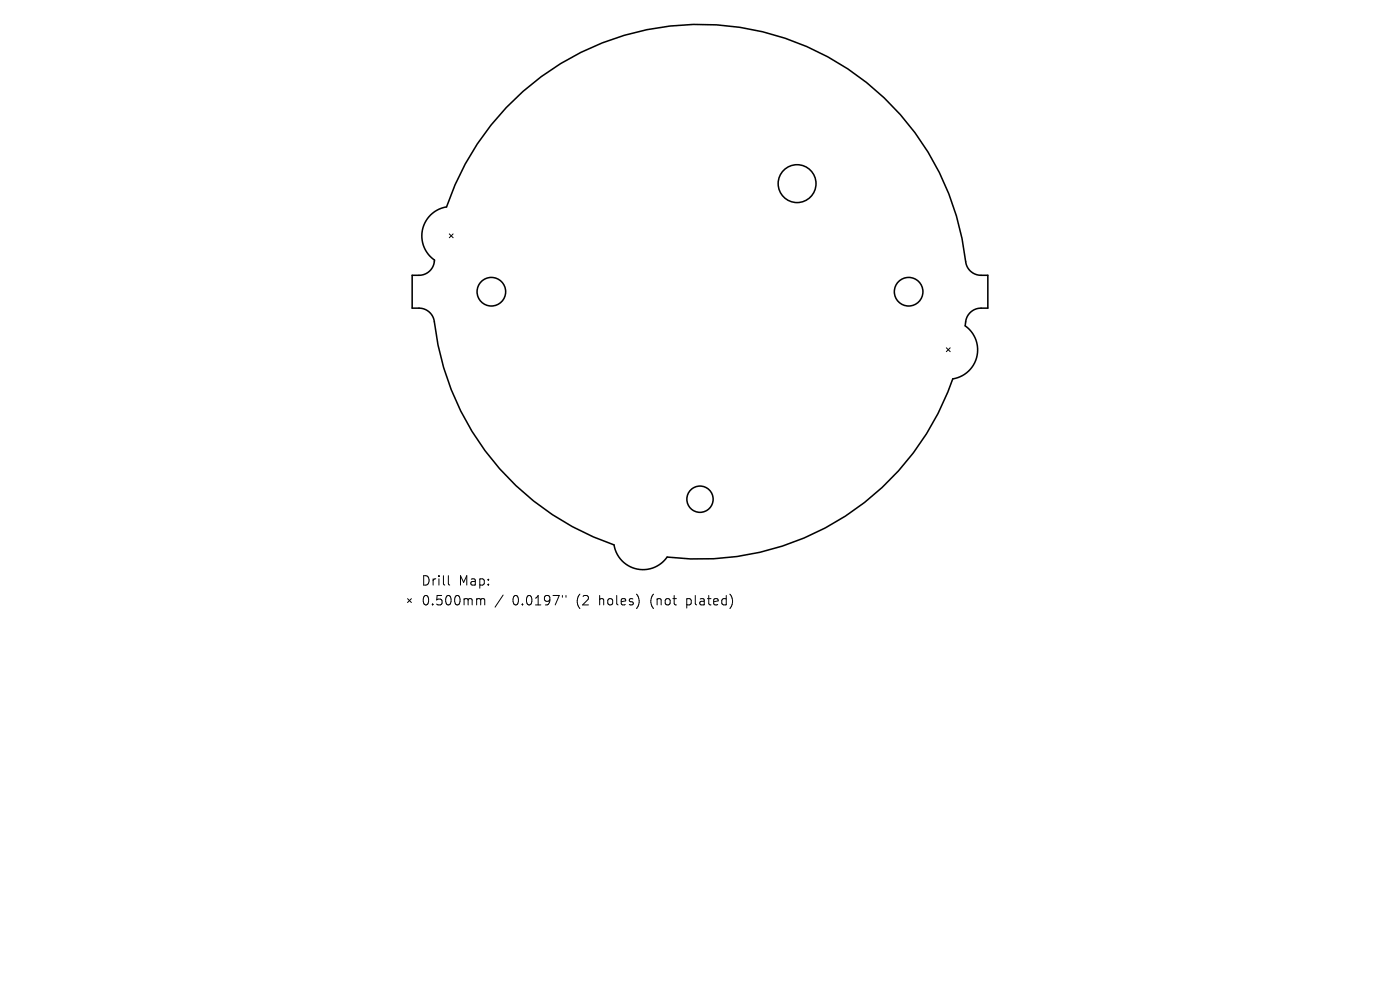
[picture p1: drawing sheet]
<svg xmlns="http://www.w3.org/2000/svg" width="297mm" height="210mm" viewBox="0 0 297 210" stroke-linecap="round" stroke-linejoin="round" font-family="sans-serif">
<defs><g id="words">
<g font-size="2.8">
<text x="89.3" y="124.5">Drill</text>
<text x="97.3" y="124.5">Map:</text>
<text x="89.3" y="128.7">0.500mm</text>
<text x="108.7" y="128.7">0.0197&quot;</text>
<text x="122.4" y="128.7">(2</text>
<text x="127.4" y="128.7">holes)</text>
<text x="138.5" y="128.7">(not</text>
<text x="146.3" y="128.7">plated)</text>
</g>
</g></defs>
<g fill="none" stroke="#000" stroke-width=".33">
<path d="M107.4 22.8a56.8 56.8 0 0 1 59.4-14.6 56.8 56.8 0 0 1 38.2 47.8 3.3 3.3 0 0 0 3.1 2.4h1.5v7h-1.5a3.3 3.3 0 0 0-3.2 2.9l-.1 .8a6.2 6.2 0 0 1 2.4 6.5 6.2 6.2 0 0 1-5.1 4.8 56.7 56.7 0 0 1-60.6 37.8 6.2 6.2 0 0 1-6.5 2.5 6.2 6.2 0 0 1-4.7-5.1 56.9 56.9 0 0 1-38.3-47.9 3.3 3.3 0 0 0-3.1-2.3h-1.5v-7h1.5a3.3 3.3 0 0 0 3.3-3.2 6.3 6.3 0 0 1-2.6-6.6 6.3 6.3 0 0 1 5.2-4.8 56.7 56.7 0 0 1 12.6-21z"/>
<circle cx="169.1" cy="39" r="4"/>
<circle cx="104.2" cy="61.9" r="3"/>
<circle cx="192.8" cy="61.9" r="3"/>
<circle cx="148.5" cy="105.9" r="2.79"/>
</g>
<g fill="none" stroke="#000" stroke-width=".21">
<path d="M95.3 49.6l.8 .8M96.1 49.6l-.8 .8M200.8 73.8l.8 .8M201.6 73.8l-.8 .8M86.5 127l.8 .8M87.3 127l-.8 .8M95.1 122.1v1.7l.3 .3M101.4 127h.3l.3 .3M102 127.3l.3-.3 .4 .1 .1 1.2M102 127.3v1M106.7 126.2l-1.7 2.6M119.3 126.3v.4"/>
<path d="M120.1 126.3v.4"/>
</g>
<use href="#words"/>
</svg>
